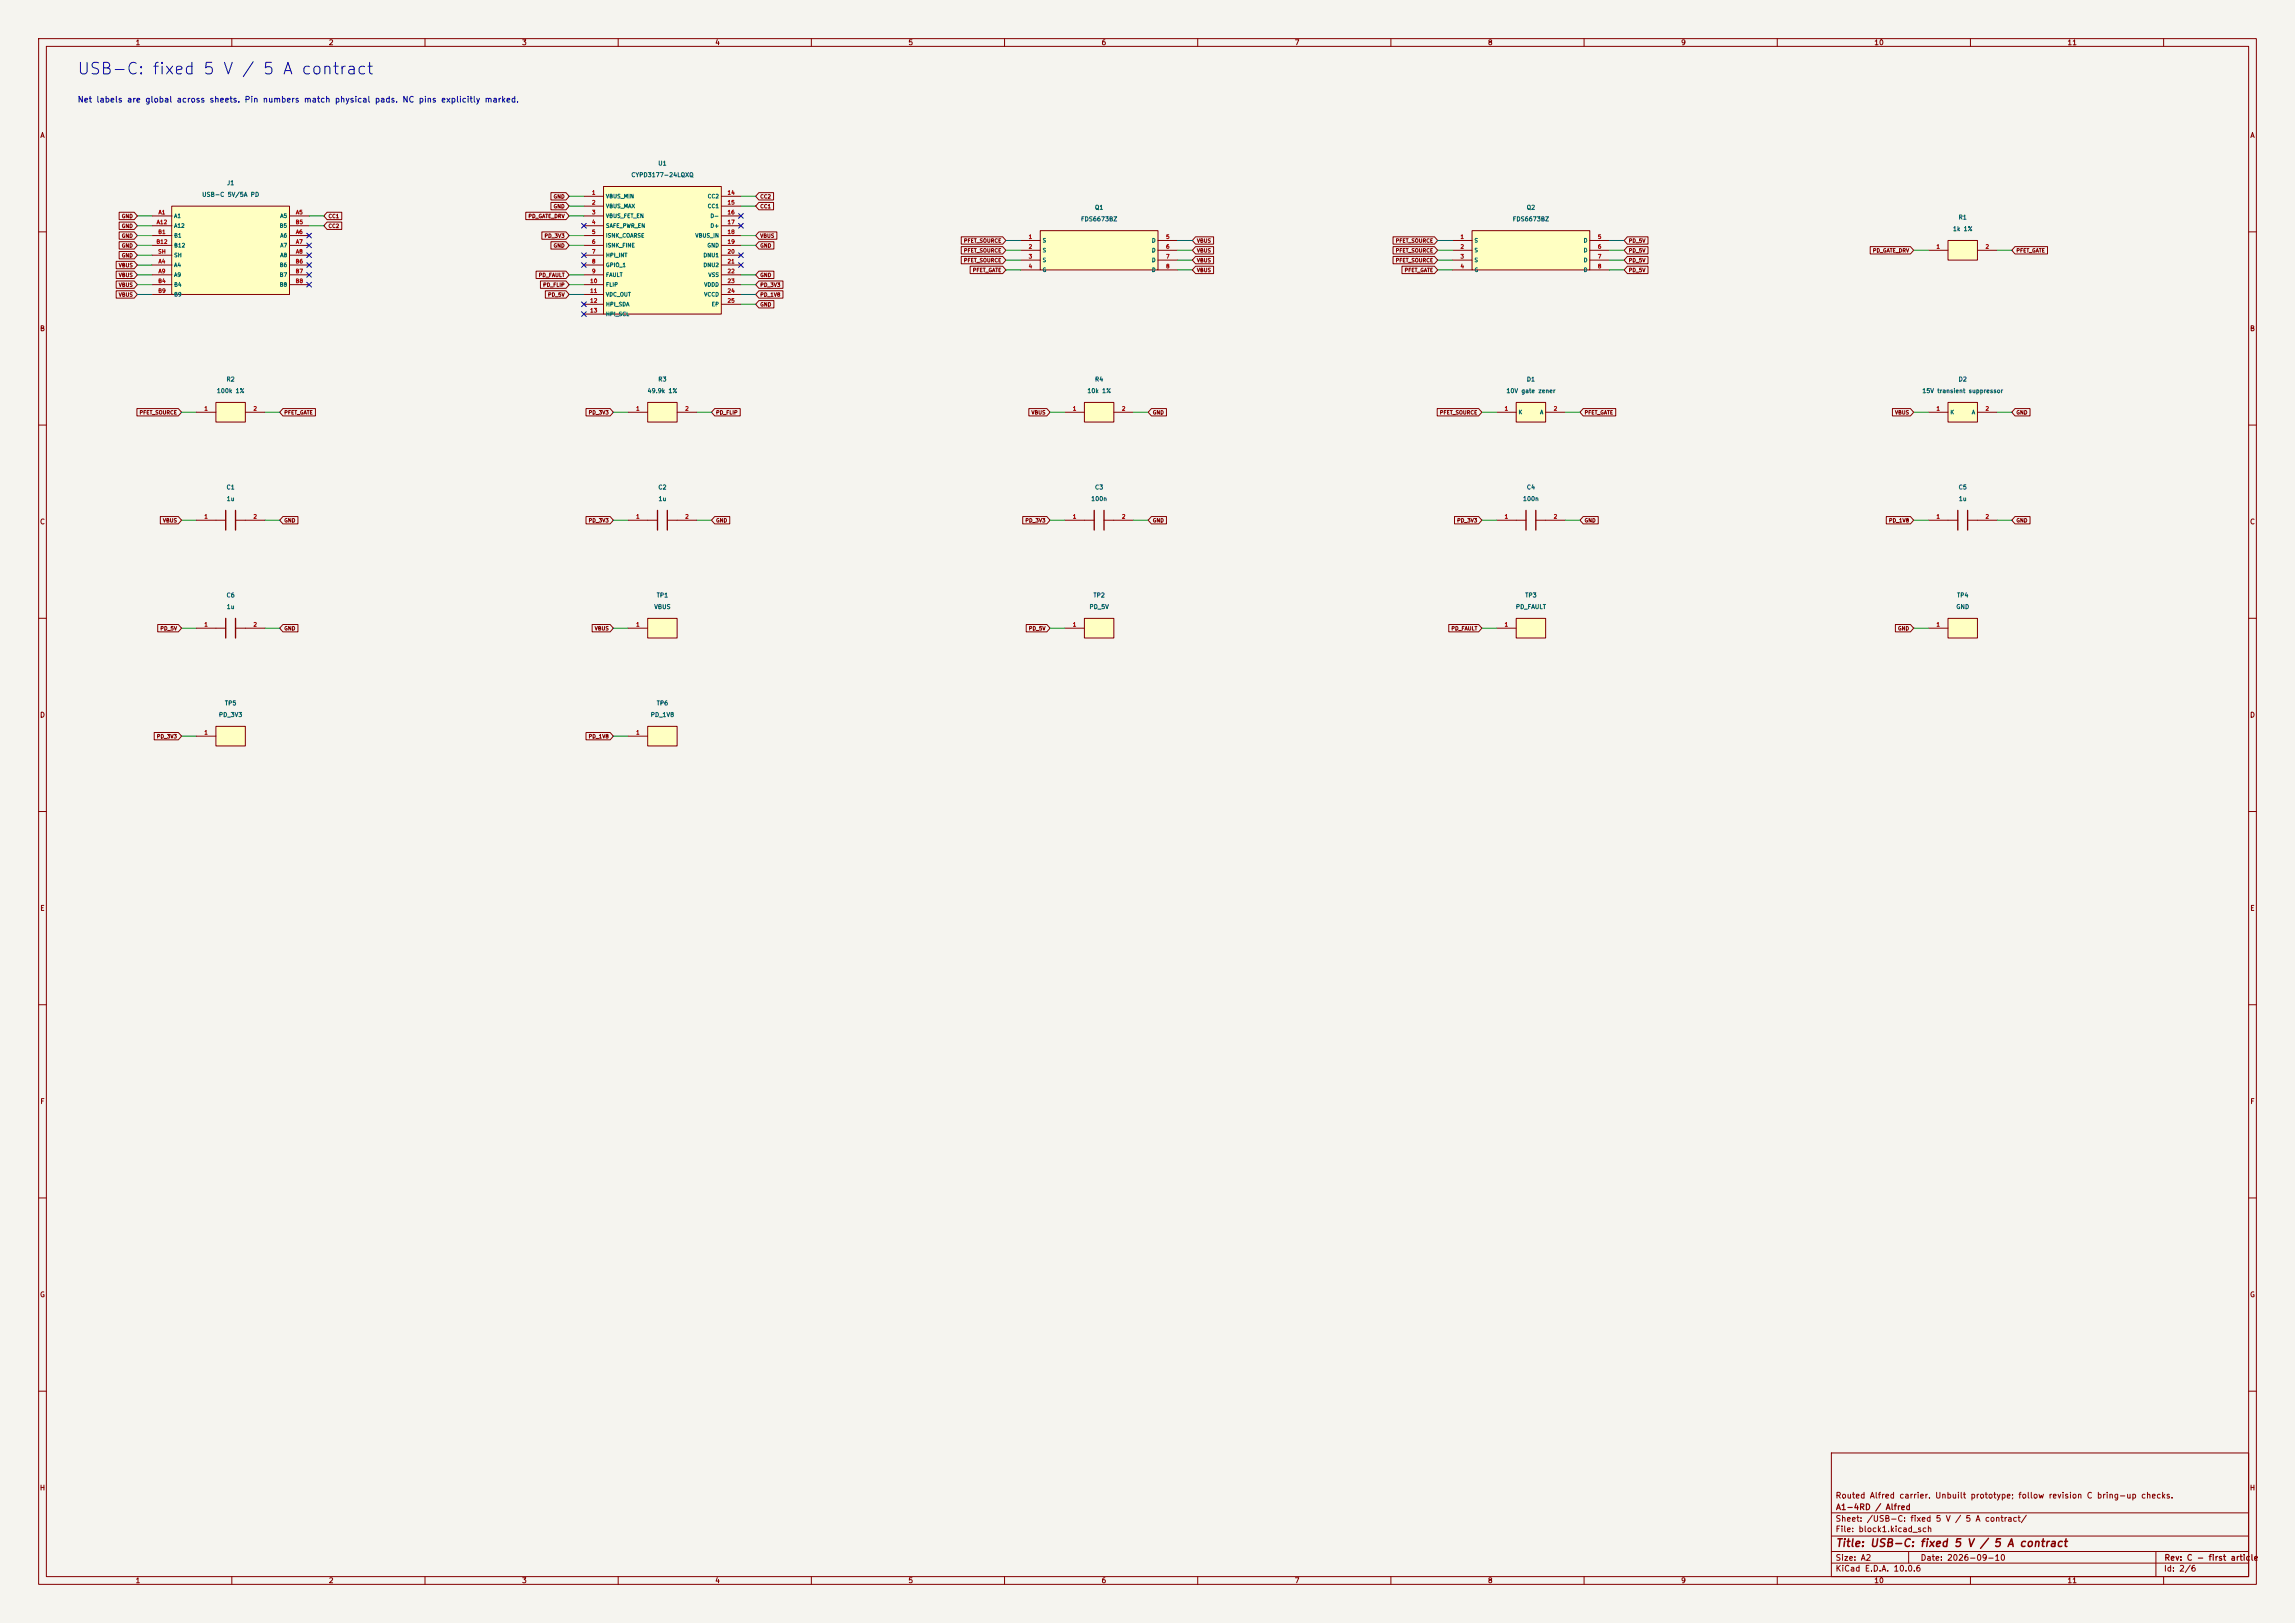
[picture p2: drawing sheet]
<svg xmlns="http://www.w3.org/2000/svg" width="594mm" height="420mm" viewBox="0 0 594 420" stroke-linecap="round" stroke-linejoin="round" font-family="sans-serif">
<defs><g id="words">
<text font-size="3" fill="#0000c2" x="19.8" y="20">USB-C: fixed 5 V / 5 A contract</text>
<text font-size="2" fill="#840000" x="475" y="400.8">Title: USB-C: fixed 5 V / 5 A contract</text>
<text font-size="1.5" fill="#0000c2" x="20" y="26.9">Net labels are global across sheets. Pin numbers match physical pads. NC pins explicitly marked.</text>
<g font-size="1.5" fill="#840000">
<text x="475" y="388.1">Routed Alfred carrier. Unbuilt prototype; follow revision C bring-up checks.</text>
<text x="475" y="394.1">Sheet: /USB-C: fixed 5 V / 5 A contract/</text>
<text x="475.1" y="391.1">A1-4RD / Alfred</text>
<text x="475" y="396.8">File: block1.kicad_sch</text>
<text x="475" y="407">KiCad E.D.A. 10.0.6</text>
<text x="475" y="404.2">Size: A2</text>
<text x="497" y="404.2">Date: 2026-09-10</text>
<text x="560" y="407">Id: 2/6</text>
<text x="560.1" y="404.2">Rev: C - first article</text>
</g>
<g font-size="1.3" fill="#840000">
<text x="35" y="12">1</text>
<text x="85" y="12">2</text>
<text x="135" y="12">3</text>
<text x="185" y="12">4</text>
<text x="235" y="12">5</text>
<text x="285" y="12">6</text>
<text x="335" y="12">7</text>
<text x="385" y="12">8</text>
<text x="435" y="12">9</text>
<text x="485" y="12">10</text>
<text x="535" y="12">11</text>
<text x="10.3" y="36">A</text>
<text x="582.3" y="36">A</text>
<text x="10.2" y="86">B</text>
<text x="582.2" y="86">B</text>
<text x="10.2" y="136">C</text>
<text x="582.2" y="136">C</text>
<text x="10.2" y="186">D</text>
<text x="582.2" y="186">D</text>
<text x="10.3" y="236">E</text>
<text x="582.3" y="236">E</text>
<text x="10.3" y="286">F</text>
<text x="582.3" y="286">F</text>
<text x="10.2" y="336">G</text>
<text x="582.2" y="336">G</text>
<text x="10.2" y="386">H</text>
<text x="582.2" y="386">H</text>
<text x="35" y="410">1</text>
<text x="85" y="410">2</text>
<text x="135" y="410">3</text>
<text x="185" y="410">4</text>
<text x="235" y="410">5</text>
<text x="285" y="410">6</text>
<text x="335" y="410">7</text>
<text x="385" y="410">8</text>
<text x="435" y="410">9</text>
<text x="485" y="410">10</text>
<text x="535" y="410">11</text>
</g>
<g font-size="1.1" fill="#006464">
<text x="163.3" y="46.1">CYPD3177-24LQXQ</text>
<text x="170.2" y="43.1">U1</text>
<text x="52.2" y="51.2">USB-C 5V/5A PD</text>
<text x="58.6" y="48.2">J1</text>
<text x="279.7" y="57.5">FDS6673BZ</text>
<text x="283.3" y="54.5">Q1</text>
<text x="391.4" y="57.5">FDS6673BZ</text>
<text x="395" y="54.5">Q2</text>
<text x="506.8" y="57.1">R1</text>
<text x="505.3" y="60.1">1k 1%</text>
<text x="56" y="102">100k 1%</text>
<text x="58.5" y="99">R2</text>
<text x="167.5" y="102">49.9k 1%</text>
<text x="170.3" y="99">R3</text>
<text x="281.3" y="102">10k 1%</text>
<text x="283.3" y="99">R4</text>
<text x="389.8" y="102">10V gate zener</text>
<text x="395.1" y="99">D1</text>
<text x="497.4" y="102">15V transient suppressor</text>
<text x="506.8" y="99">D2</text>
<text x="58.5" y="126.9">C1</text>
<text x="58.6" y="129.9">1u</text>
<text x="170.3" y="126.9">C2</text>
<text x="170.3" y="129.9">1u</text>
<text x="282.3" y="129.9">100n</text>
<text x="283.3" y="126.9">C3</text>
<text x="394.1" y="129.9">100n</text>
<text x="395.1" y="126.9">C4</text>
<text x="506.8" y="126.9">C5</text>
<text x="506.9" y="129.9">1u</text>
<text x="58.5" y="154.9">C6</text>
<text x="169.8" y="154.9">TP1</text>
<text x="282.9" y="154.9">TP2</text>
<text x="394.6" y="154.9">TP3</text>
<text x="506.4" y="154.9">TP4</text>
<text x="58.6" y="157.9">1u</text>
<text x="169.2" y="157.9">VBUS</text>
<text x="281.9" y="157.9">PD_5V</text>
<text x="392.2" y="157.9">PD_FAULT</text>
<text x="506.2" y="157.9">GND</text>
<text x="56.5" y="185.8">PD_3V3</text>
<text x="58.1" y="182.8">TP5</text>
<text x="168.3" y="185.8">PD_1V8</text>
<text x="169.8" y="182.8">TP6</text>
</g>
<g font-size="1" fill="#840000">
<text x="143.2" y="51.6">GND</text>
<text x="196.7" y="51.6">CC2</text>
<text x="31.4" y="59.2">GND</text>
<text x="31.4" y="56.7">GND</text>
<text x="84.9" y="59.2">CC2</text>
<text x="84.9" y="56.7">CC1</text>
<text x="136.6" y="56.7">PD_GATE_DRV</text>
<text x="143.2" y="54.1">GND</text>
<text x="196.7" y="54.1">CC1</text>
<text x="31.4" y="61.7">GND</text>
<text x="31.4" y="64.3">GND</text>
<text x="140.8" y="61.7">PD_3V3</text>
<text x="143.2" y="64.3">GND</text>
<text x="196.7" y="61.7">VBUS</text>
<text x="196.7" y="64.3">GND</text>
<text x="249.4" y="63">PFET_SOURCE</text>
<text x="249.4" y="65.6">PFET_SOURCE</text>
<text x="309.7" y="63">VBUS</text>
<text x="309.7" y="65.6">VBUS</text>
<text x="361.1" y="63">PFET_SOURCE</text>
<text x="361.1" y="65.6">PFET_SOURCE</text>
<text x="421.4" y="65.6">PD_5V</text>
<text x="421.4" y="63">PD_5V</text>
<text x="484.6" y="65.6">PD_GATE_DRV</text>
<text x="521.8" y="65.6">PFET_GATE</text>
<text x="30.6" y="71.9">VBUS</text>
<text x="30.6" y="69.4">VBUS</text>
<text x="31.4" y="66.8">GND</text>
<text x="139.3" y="71.9">PD_FAULT</text>
<text x="196.7" y="71.9">GND</text>
<text x="249.4" y="68.1">PFET_SOURCE</text>
<text x="251.7" y="70.6">PFET_GATE</text>
<text x="309.7" y="70.6">VBUS</text>
<text x="309.7" y="68.1">VBUS</text>
<text x="361.1" y="68.1">PFET_SOURCE</text>
<text x="363.4" y="70.6">PFET_GATE</text>
<text x="421.4" y="68.1">PD_5V</text>
<text x="421.4" y="70.6">PD_5V</text>
<text x="30.6" y="74.4">VBUS</text>
<text x="30.6" y="77">VBUS</text>
<text x="140.4" y="74.4">PD_FLIP</text>
<text x="141.7" y="77">PD_5V</text>
<text x="196.7" y="74.4">PD_3V3</text>
<text x="196.7" y="77">PD_1V8</text>
<text x="196.7" y="79.5">GND</text>
<text x="36" y="107.5">PFET_SOURCE</text>
<text x="73.5" y="107.5">PFET_GATE</text>
<text x="152.2" y="107.5">PD_3V3</text>
<text x="185.2" y="107.5">PD_FLIP</text>
<text x="266.9" y="107.5">VBUS</text>
<text x="298.3" y="107.5">GND</text>
<text x="372.5" y="107.5">PFET_SOURCE</text>
<text x="410" y="107.5">PFET_GATE</text>
<text x="490.4" y="107.5">VBUS</text>
<text x="521.8" y="107.5">GND</text>
<text x="42.1" y="135.4">VBUS</text>
<text x="73.5" y="135.4">GND</text>
<text x="152.2" y="135.4">PD_3V3</text>
<text x="185.2" y="135.4">GND</text>
<text x="265.3" y="135.4">PD_3V3</text>
<text x="298.3" y="135.4">GND</text>
<text x="377" y="135.4">PD_3V3</text>
<text x="410" y="135.4">GND</text>
<text x="488.8" y="135.4">PD_1V8</text>
<text x="521.8" y="135.4">GND</text>
<text x="41.4" y="163.3">PD_5V</text>
<text x="73.5" y="163.3">GND</text>
<text x="153.8" y="163.3">VBUS</text>
<text x="266.2" y="163.3">PD_5V</text>
<text x="375.5" y="163.3">PD_FAULT</text>
<text x="491.1" y="163.3">GND</text>
<text x="40.5" y="191.3">PD_3V3</text>
<text x="152.2" y="191.3">PD_1V8</text>
</g>
<g font-size="1" fill="#a90000">
<text x="153.1" y="50.6">1</text>
<text x="153.1" y="53.2">2</text>
<text x="188.2" y="50.6">14</text>
<text x="188.2" y="53.2">15</text>
<text x="40.4" y="58.2">A12</text>
<text x="40.9" y="55.7">A1</text>
<text x="76.4" y="58.2">B5</text>
<text x="76.5" y="55.7">A5</text>
<text x="153.1" y="55.7">3</text>
<text x="153.1" y="58.2">4</text>
<text x="188.2" y="55.7">16</text>
<text x="188.2" y="58.2">17</text>
<text x="40.4" y="63.3">B12</text>
<text x="40.8" y="65.9">SH</text>
<text x="40.8" y="60.8">B1</text>
<text x="76.5" y="60.8">A6</text>
<text x="76.5" y="63.3">A7</text>
<text x="76.5" y="65.9">A8</text>
<text x="153.1" y="60.8">5</text>
<text x="153.1" y="63.3">6</text>
<text x="153.1" y="65.9">7</text>
<text x="188.2" y="60.8">18</text>
<text x="188.2" y="63.3">19</text>
<text x="188.2" y="65.9">20</text>
<text x="266.1" y="62">1</text>
<text x="266.1" y="64.6">2</text>
<text x="301.7" y="62">5</text>
<text x="301.7" y="64.6">6</text>
<text x="377.9" y="62">1</text>
<text x="377.9" y="64.6">2</text>
<text x="413.4" y="62">5</text>
<text x="413.4" y="64.6">6</text>
<text x="501.1" y="64.6">1</text>
<text x="513.8" y="64.6">2</text>
<text x="40.9" y="68.4">A4</text>
<text x="40.9" y="70.9">A9</text>
<text x="76.4" y="68.4">B6</text>
<text x="76.4" y="70.9">B7</text>
<text x="153.1" y="68.4">8</text>
<text x="153.1" y="70.9">9</text>
<text x="188.2" y="68.4">21</text>
<text x="188.2" y="70.9">22</text>
<text x="266.1" y="67.1">3</text>
<text x="266.1" y="69.7">4</text>
<text x="301.7" y="67.1">7</text>
<text x="301.7" y="69.7">8</text>
<text x="377.9" y="67.1">3</text>
<text x="377.9" y="69.7">4</text>
<text x="413.4" y="67.1">7</text>
<text x="413.4" y="69.7">8</text>
<text x="40.8" y="73.5">B4</text>
<text x="40.8" y="76">B9</text>
<text x="76.4" y="73.5">B8</text>
<text x="152.6" y="73.5">10</text>
<text x="152.6" y="76">11</text>
<text x="188.2" y="73.5">23</text>
<text x="188.2" y="76">24</text>
<text x="152.6" y="78.6">12</text>
<text x="152.6" y="81.1">13</text>
<text x="188.2" y="78.6">25</text>
<text x="52.8" y="106.5">1</text>
<text x="65.5" y="106.5">2</text>
<text x="164.5" y="106.5">1</text>
<text x="177.2" y="106.5">2</text>
<text x="277.6" y="106.5">1</text>
<text x="290.3" y="106.5">2</text>
<text x="389.3" y="106.5">1</text>
<text x="402" y="106.5">2</text>
<text x="501.1" y="106.5">1</text>
<text x="513.8" y="106.5">2</text>
<text x="52.8" y="134.4">1</text>
<text x="65.5" y="134.4">2</text>
<text x="164.5" y="134.4">1</text>
<text x="177.2" y="134.4">2</text>
<text x="277.6" y="134.4">1</text>
<text x="290.3" y="134.4">2</text>
<text x="389.3" y="134.4">1</text>
<text x="402" y="134.4">2</text>
<text x="501.1" y="134.4">1</text>
<text x="513.8" y="134.4">2</text>
<text x="52.8" y="162.4">1</text>
<text x="65.5" y="162.4">2</text>
<text x="164.5" y="162.4">1</text>
<text x="277.6" y="162.4">1</text>
<text x="389.3" y="162.4">1</text>
<text x="501.1" y="162.4">1</text>
<text x="52.8" y="190.3">1</text>
<text x="164.5" y="190.3">1</text>
</g>
<g font-size="1" fill="#006464">
<text x="156.7" y="51.6">VBUS_MIN</text>
<text x="183" y="51.6">CC2</text>
<text x="45" y="56.6">A1</text>
<text x="45" y="59.2">A12</text>
<text x="72.3" y="59.2">B5</text>
<text x="72.4" y="56.6">A5</text>
<text x="156.7" y="54.1">VBUS_MAX</text>
<text x="156.7" y="56.6">VBUS_FET_EN</text>
<text x="156.7" y="59.2">SAFE_PWR_EN</text>
<text x="183" y="54.1">CC1</text>
<text x="183.8" y="56.6">D-</text>
<text x="183.8" y="59.2">D+</text>
<text x="45" y="61.7">B1</text>
<text x="45" y="64.3">B12</text>
<text x="72.4" y="61.7">A6</text>
<text x="72.4" y="64.3">A7</text>
<text x="156.7" y="61.7">ISNK_COARSE</text>
<text x="156.7" y="64.3">ISNK_FINE</text>
<text x="179.8" y="61.7">VBUS_IN</text>
<text x="182.9" y="64.3">GND</text>
<text x="269.7" y="63">S</text>
<text x="269.7" y="65.5">S</text>
<text x="298" y="63">D</text>
<text x="298" y="65.5">D</text>
<text x="381.5" y="63">S</text>
<text x="381.5" y="65.5">S</text>
<text x="409.8" y="63">D</text>
<text x="409.8" y="65.5">D</text>
<text x="45" y="69.3">A4</text>
<text x="45" y="71.9">A9</text>
<text x="45" y="66.8">SH</text>
<text x="72.3" y="69.3">B6</text>
<text x="72.3" y="71.9">B7</text>
<text x="72.4" y="66.8">A8</text>
<text x="156.7" y="66.8">HPI_INT</text>
<text x="156.7" y="69.3">GPIO_1</text>
<text x="156.7" y="71.9">FAULT</text>
<text x="181.9" y="66.8">DNU1</text>
<text x="181.9" y="69.3">DNU2</text>
<text x="183.2" y="71.9">VSS</text>
<text x="269.7" y="68.1">S</text>
<text x="269.7" y="70.6">G</text>
<text x="298" y="68.1">D</text>
<text x="298" y="70.6">D</text>
<text x="381.5" y="68.1">S</text>
<text x="381.5" y="70.6">G</text>
<text x="409.8" y="68.1">D</text>
<text x="409.8" y="70.6">D</text>
<text x="45" y="74.4">B4</text>
<text x="45" y="77">B9</text>
<text x="72.3" y="74.4">B8</text>
<text x="156.7" y="74.4">FLIP</text>
<text x="156.7" y="77">VDC_OUT</text>
<text x="182.1" y="74.4">VDDD</text>
<text x="182.1" y="77">VCCD</text>
<text x="156.7" y="79.5">HPI_SDA</text>
<text x="156.7" y="82">HPI_SCL</text>
<text x="184.1" y="79.5">EP</text>
<text x="392.9" y="107.4">K</text>
<text x="398.5" y="107.4">A</text>
<text x="504.7" y="107.4">K</text>
<text x="510.3" y="107.4">A</text>
</g>
</g></defs>
<path d="M0 0h594v420h-594z" fill="#f5f4ef" stroke="#f5f4ef" stroke-width=".26"/>
<g fill="none" stroke="#840000" stroke-width=".26">
<path d="M10 10h574v400h-574zM12 12h570v396h-570zM60 10v2M110 10v2M160 10v2M210 10v2M260 10v2M310 10v2M360 10v2M410 10v2M460 10v2M510 10v2"/>
<path d="M560 10v2M10 60h2M582 60h2M10 110h2M582 110h2M10 160h2M582 160h2M10 210h2M582 210h2M10 260h2M582 260h2M10 310h2"/>
<path d="M582 310h2M10 360h2M474 376h108v32h-108zM582 360h2M474 397.5h108M474 391.5h108M60 408v2M110 408v2M160 408v2M210 408v2M260 408v2M310 408v2"/>
<path d="M360 408v2M410 408v2M460 408v2M474 404.5h108M474 401.5h108M494 401.5v3M510 408v2M558 401.5v6.5M560 408v2"/>
</g>
<path d="M44.4 53.3h30.5v22.9h-30.5z" fill="#ffffc2"/>
<g fill="none" stroke="#840000" stroke-width=".26">
<path d="M39.4 55.9h5M39.4 58.4h5M44.4 53.3h30.5v22.9h-30.5zM74.9 55.9h5.1M74.9 58.4h5.1M39.4 68.6h5M39.4 61h5M39.4 63.5h5M39.4 66h5M39.4 71.1h5M39.4 73.7h5M39.4 76.2h5"/>
<path d="M74.9 68.6h5.1M74.9 61h5.1M74.9 63.5h5.1M74.9 66h5.1M74.9 71.1h5.1M74.9 73.7h5.1M162.6 134.6h7.6M172.7 134.6h7.6"/>
</g>
<path d="M170.2 132.1v5.1M172.7 132.1v5.1" fill="none" stroke="#840000" stroke-width=".35"/>
<path d="M269.2 59.7h30.5v10.2h-30.5z" fill="#ffffc2"/>
<path d="M269.2 59.7h30.5v10.2h-30.5zM264.2 62.2h5M264.2 64.8h5M264.2 67.3h5M264.2 69.9h5M299.7 62.2h5.1M299.7 64.8h5.1M299.7 67.3h5.1M299.7 69.9h5.1M50.8 134.6h7.6M61 134.6h7.6" fill="none" stroke="#840000" stroke-width=".26"/>
<path d="M58.4 132.1v5.1M61 132.1v5.1" fill="none" stroke="#840000" stroke-width=".35"/>
<path d="M392.4 104.1h7.6v5.1h-7.6z" fill="#ffffc2"/>
<path d="M387.3 106.7h5.1M392.4 104.1h7.6v5.1h-7.6zM400 106.7h5.1" fill="none" stroke="#840000" stroke-width=".26"/>
<path d="M167.6 104.1h7.7v5.1h-7.7z" fill="#ffffc2"/>
<path d="M162.6 106.7h5M167.6 104.1h7.7v5.1h-7.7zM175.3 106.7h5" fill="none" stroke="#840000" stroke-width=".26"/>
<path d="M280.7 160h7.6v5.1h-7.6z" fill="#ffffc2"/>
<path d="M275.6 162.6h5.1M280.7 160h7.6v5.1h-7.6z" fill="none" stroke="#840000" stroke-width=".26"/>
<path d="M167.6 160h7.7v5.1h-7.7z" fill="#ffffc2"/>
<path d="M162.6 162.6h5M167.6 160h7.7v5.1h-7.7z" fill="none" stroke="#840000" stroke-width=".26"/>
<path d="M55.9 188h7.6v5h-7.6z" fill="#ffffc2"/>
<path d="M50.8 190.5h5.1M55.9 188h7.6v5h-7.6z" fill="none" stroke="#840000" stroke-width=".26"/>
<path d="M504.2 160h7.6v5.1h-7.6z" fill="#ffffc2"/>
<path d="M387.3 134.6h7.7M397.5 134.6h7.6M499.1 162.6h5.1M504.2 160h7.6v5.1h-7.6z" fill="none" stroke="#840000" stroke-width=".26"/>
<path d="M395 132.1v5.1M397.5 132.1v5.1" fill="none" stroke="#840000" stroke-width=".35"/>
<path d="M392.4 160h7.6v5.1h-7.6z" fill="#ffffc2"/>
<path d="M275.6 134.6h7.6M285.7 134.6h7.7M387.3 162.6h5.1M392.4 160h7.6v5.1h-7.6z" fill="none" stroke="#840000" stroke-width=".26"/>
<path d="M283.2 132.1v5.1M285.7 132.1v5.1" fill="none" stroke="#840000" stroke-width=".35"/>
<path d="M381 59.7h30.5v10.2h-30.5z" fill="#ffffc2"/>
<path d="M381 59.7h30.5v10.2h-30.5zM375.9 62.2h5.1M375.9 64.8h5.1M375.9 67.3h5.1M375.9 69.9h5.1M411.5 62.2h5.1M411.5 64.8h5.1M411.5 67.3h5.1M411.5 69.9h5.1" fill="none" stroke="#840000" stroke-width=".26"/>
<path d="M280.7 104.1h7.6v5.1h-7.6z" fill="#ffffc2"/>
<path d="M275.6 106.7h5.1M280.7 104.1h7.6v5.1h-7.6zM288.3 106.7h5.1" fill="none" stroke="#840000" stroke-width=".26"/>
<path d="M504.2 62.2h7.6v5.1h-7.6z" fill="#ffffc2"/>
<path d="M499.1 64.8h5.1M504.2 62.2h7.6v5.1h-7.6zM511.8 64.8h5.1" fill="none" stroke="#840000" stroke-width=".26"/>
<path d="M504.2 104.1h7.6v5.1h-7.6z" fill="#ffffc2"/>
<path d="M499.1 106.7h5.1M504.2 104.1h7.6v5.1h-7.6zM511.8 106.7h5.1" fill="none" stroke="#840000" stroke-width=".26"/>
<path d="M55.9 104.1h7.6v5.1h-7.6z" fill="#ffffc2"/>
<path d="M50.8 106.7h5.1M55.9 104.1h7.6v5.1h-7.6zM63.5 106.7h5.1" fill="none" stroke="#840000" stroke-width=".26"/>
<path d="M167.6 188h7.7v5h-7.7z" fill="#ffffc2"/>
<path d="M162.6 190.5h5M167.6 188h7.7v5h-7.7z" fill="none" stroke="#840000" stroke-width=".26"/>
<path d="M156.2 48.3h30.5v33h-30.5z" fill="#ffffc2"/>
<g fill="none" stroke="#840000" stroke-width=".26">
<path d="M30.8 57.5h3.9l.9 .9-.9 1h-3.9zM30.8 54.9h3.9l.9 1-.9 .9h-3.9zM84.7 57.5h3.8v1.9h-3.8l-.9-1zM84.7 54.9h3.8v1.9h-3.8l-.9-.9zM136.1 54.9h10.4l.8 1-.8 .9h-10.4zM142.6 49.8h3.9l.8 1-.8 1h-3.9zM142.6 52.4h3.9l.8 .9-.8 1h-3.9zM151.1 50.8h5.1M151.1 53.3h5.1M151.1 55.9h5.1M151.1 58.4h5.1M156.2 48.3h30.5v33h-30.5z"/>
<path d="M186.7 50.8h5.1M186.7 53.3h5.1M186.7 55.9h5.1M186.7 58.4h5.1M196.4 52.4h3.8v1.9h-3.8l-.8-1zM196.4 49.8h3.8v2h-3.8l-.8-1zM30.1 70.2h4.6l.9 .9-.9 1h-4.6zM30.1 72.7h4.6l.9 1-.9 .9h-4.6zM30.1 75.2h4.6l.9 1-.9 1h-4.6zM30.1 67.6h4.6l.9 1-.9 .9h-4.6zM30.8 60h3.9l.9 1-.9 .9h-3.9zM30.8 65.1h3.9l.9 .9-.9 1h-3.9z"/>
<path d="M30.8 62.5h3.9l.9 1-.9 1h-3.9zM138.8 70.2h7.7l.8 .9-.8 1h-7.7zM139.9 72.7h6.6l.8 1-.8 .9h-6.6zM140.2 60h6.3l.8 1-.8 .9h-6.3zM141.1 75.2h5.4l.8 1-.8 1h-5.4zM142.6 62.5h3.9l.8 1-.8 1h-3.9zM151.1 61h5.1M151.1 63.5h5.1M151.1 66h5.1M151.1 68.6h5.1M151.1 71.1h5.1M151.1 73.7h5.1"/>
<path d="M151.1 76.2h5.1M151.1 78.7h5.1M186.7 61h5.1M186.7 63.5h5.1M186.7 66h5.1M186.7 68.6h5.1M186.7 71.1h5.1M186.7 73.7h5.1M186.7 76.2h5.1M186.7 78.7h5.1M196.4 70.2h3.9v1.9h-3.9l-.8-1zM196.4 72.7h6.3v1.9h-6.3l-.8-.9z"/>
<path d="M196.4 75.2h6.3v2h-6.3l-.8-1zM196.4 77.8h3.9v1.9h-3.9l-.8-1zM196.4 60h4.7v1.9h-4.7l-.8-.9zM196.4 62.5h3.9v2h-3.9l-.8-1zM248.8 61.3h10.7l.8 .9-.8 1h-10.7zM248.8 66.4h10.7l.8 .9-.8 1h-10.7zM248.8 63.8h10.7l.8 1-.8 .9h-10.7zM251.1 68.9h8.4l.8 1-.8 .9h-8.4zM309.4 68.9h4.7v1.9h-4.7l-.8-.9zM309.4 61.3h4.7v1.9h-4.7l-.8-1zM309.4 66.4h4.7v1.9h-4.7l-.8-1zM309.4 63.8h4.7v1.9h-4.7l-.8-.9z"/>
<path d="M360.6 61.3h10.7l.8 .9-.8 1h-10.7zM360.6 63.8h10.7l.8 1-.8 .9h-10.7zM360.6 66.4h10.7l.8 .9-.8 1h-10.7zM362.9 68.9h8.4l.8 1-.8 .9h-8.4zM421.2 63.8h5.3v1.9h-5.3l-.8-.9zM421.2 66.4h5.3v1.9h-5.3l-.8-1zM421.2 68.9h5.3v1.9h-5.3l-.8-.9zM421.2 61.3h5.3v1.9h-5.3l-.8-1zM484.1 63.8h10.4l.8 1-.8 .9h-10.4zM521.5 63.8h8.4v1.9h-8.4l-.8-.9zM151.1 81.3h5.1M35.4 105.7h10.8l.8 1-.8 .9h-10.8z"/>
<path d="M73.2 105.7h8.4v1.9h-8.4l-.8-.9zM151.7 105.7h6.2l.8 1-.8 .9h-6.2zM185 105.7h6.6v1.9h-6.6l-.9-.9zM266.3 105.7h4.6l.9 1-.9 .9h-4.6zM298 105.7h3.9v1.9h-3.9l-.8-.9zM372 105.7h10.7l.8 1-.8 .9h-10.7zM409.8 105.7h8.4v1.9h-8.4l-.9-.9zM489.8 105.7h4.7l.8 1-.8 .9h-4.7zM521.5 105.7h3.9v1.9h-3.9l-.8-.9zM41.5 133.7h4.7l.8 .9-.8 1h-4.7zM73.2 133.7h3.9v1.9h-3.9l-.8-1zM151.7 133.7h6.2l.8 .9-.8 1h-6.2z"/>
<path d="M185 133.7h3.9v1.9h-3.9l-.9-1zM264.7 133.7h6.2l.9 .9-.9 1h-6.2zM298 133.7h3.9v1.9h-3.9l-.8-1zM376.5 133.7h6.2l.8 .9-.8 1h-6.2zM409.8 133.7h3.9v1.9h-3.9l-.9-1zM488.2 133.7h6.3l.8 .9-.8 1h-6.3zM499.1 134.6h7.6M509.3 134.6h7.6M521.5 133.7h3.9v1.9h-3.9l-.8-1zM40.8 161.6h5.4l.8 1-.8 .9h-5.4zM50.8 162.6h7.6M61 162.6h7.6"/>
<path d="M73.2 161.6h3.9v1.9h-3.9l-.8-.9zM153.3 161.6h4.6l.8 1-.8 .9h-4.6zM265.6 161.6h5.3l.9 1-.9 .9h-5.3zM375 161.6h7.7l.8 1-.8 .9h-7.7zM490.6 161.6h3.9l.8 1-.8 .9h-3.9zM39.9 189.5h6.3l.8 1-.8 1h-6.3zM151.7 189.5h6.2l.8 1-.8 1h-6.2z"/>
</g>
<path d="M506.7 132.1v5.1M509.3 132.1v5.1M58.4 160v5.1M61 160v5.1" fill="none" stroke="#840000" stroke-width=".35"/>
<g fill="none" stroke="#009600" stroke-width=".26">
<path d="M35.6 58.4h3.8M35.6 55.9h3.8M80 58.4h3.8M80 55.9h3.8M147.3 55.9h3.8M147.3 53.3h3.8M147.3 50.8h3.8M191.8 53.3h3.8M191.8 50.8h3.8M35.6 76.2h3.8M35.6 66h3.8M35.6 63.5h3.8"/>
<path d="M35.6 61h3.8M35.6 71.1h3.8M35.6 73.7h3.8M35.6 68.6h3.8M147.3 76.2h3.8M147.3 63.5h3.8M147.3 61h3.8M147.3 71.1h3.8M147.3 73.7h3.8M191.8 78.7h3.8M191.8 76.2h3.8M191.8 63.5h3.8"/>
<path d="M191.8 61h3.8M191.8 71.1h3.8M191.8 73.7h3.8M260.3 62.2h3.9M260.3 64.8h3.9M260.3 69.9h3.9M260.3 67.3h3.9M304.8 62.2h3.8M304.8 64.8h3.8M304.8 69.9h3.8M304.8 67.3h3.8M372.1 62.2h3.8"/>
<path d="M372.1 64.8h3.8M372.1 69.9h3.8M372.1 67.3h3.8M416.6 62.2h3.8M416.6 64.8h3.8M416.6 69.9h3.8M416.6 67.3h3.8M495.3 64.8h3.8M516.9 64.8h3.8M47 106.7h3.8M68.6 106.7h3.8M158.7 106.7h3.9"/>
<path d="M180.3 106.7h3.8M271.8 106.7h3.8M293.4 106.7h3.8M383.5 106.7h3.8M405.1 106.7h3.8M495.3 106.7h3.8M516.9 106.7h3.8M47 134.6h3.8M68.6 134.6h3.8M158.7 134.6h3.9M180.3 134.6h3.8M271.8 134.6h3.8"/>
<path d="M293.4 134.6h3.8M383.5 134.6h3.8M405.1 134.6h3.8M495.3 134.6h3.8M516.9 134.6h3.8M47 162.6h3.8M68.6 162.6h3.8M158.7 162.6h3.9M271.8 162.6h3.8M383.5 162.6h3.8M495.3 162.6h3.8M47 190.5h3.8"/>
<path d="M158.7 190.5h3.9"/>
</g>
<g fill="none" stroke="#000084" stroke-width=".26">
<path d="M150.5 57.8l1.2 1.2M151.7 57.8l-1.2 1.2M191.2 55.3l1.2 1.2M191.2 57.8l1.2 1.2M192.4 55.3l-1.2 1.2M192.4 57.8l-1.2 1.2M79.4 65.4l1.2 1.2M79.4 68l1.2 1.2M79.4 62.9l1.2 1.2M79.4 70.5l1.2 1.2M79.4 73.1l1.2 1.2M79.4 60.4l1.2 1.2"/>
<path d="M80.6 65.4l-1.2 1.2M80.6 68l-1.2 1.2M80.6 62.9l-1.2 1.2M80.6 70.5l-1.2 1.2M80.6 73.1l-1.2 1.2M80.6 60.4l-1.2 1.2M150.5 78.1l1.2 1.2M150.5 68l1.2 1.2M150.5 65.4l1.2 1.2M151.7 78.1l-1.2 1.2M151.7 68l-1.2 1.2M151.7 65.4l-1.2 1.2"/>
<path d="M191.2 68l1.2 1.2M191.2 65.4l1.2 1.2M192.4 68l-1.2 1.2M192.4 65.4l-1.2 1.2M150.5 80.7l1.2 1.2M151.7 80.7l-1.2 1.2"/>
</g>
<use href="#words"/>
</svg>
